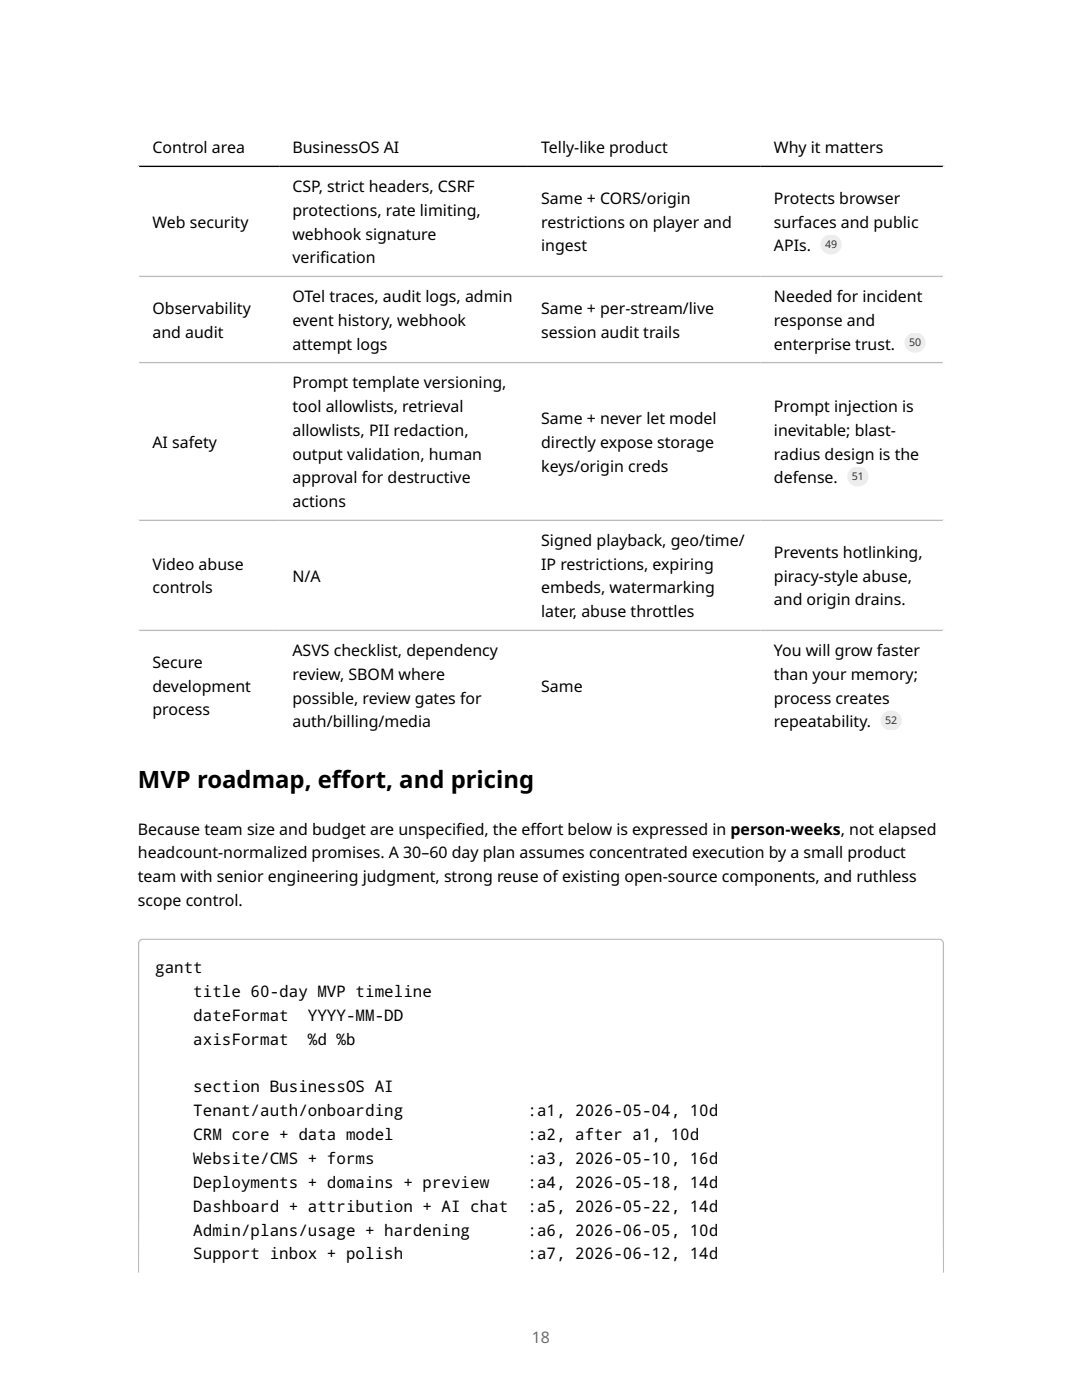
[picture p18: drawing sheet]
<svg xmlns="http://www.w3.org/2000/svg" width="216mm" height="279mm" viewBox="0 0 216 279" stroke-linecap="round" stroke-linejoin="round" font-family="sans-serif">
<defs><g id="words">
<g font-size="4.8">
<text x="27.5" y="157.3">MVP roadmap, ef</text>
<text x="66.2" y="157.3">fort, and pricing</text>
</g>
<g font-size="3.2">
<text x="30.4" y="30.6">Control area</text>
<text x="58.4" y="30.6">BusinessOS AI</text>
<text x="108" y="30.6">Telly-like product</text>
<text x="154.4" y="30.6">Why it matters</text>
<text x="58.4" y="38.3">CSP, strict headers, CSRF</text>
<text x="108" y="40.7">Same + CORS/origin</text>
<text x="154.4" y="40.7">Protects browser</text>
<text x="30.4" y="45.4">Web security</text>
<text x="58.4" y="43">protections, rate limiting,</text>
<text x="58.4" y="47.8">webhook signature</text>
<text x="108" y="45.4">restrictions on player and</text>
<text x="154.4" y="45.4">surfaces and public</text>
<text x="58.4" y="52.6">verif</text>
<text x="63.9" y="52.6">ication</text>
<text x="108" y="50.2">ingest</text>
<text x="154.4" y="50.2">APIs.</text>
<text x="30.4" y="62.6">Observability</text>
<text x="58.4" y="60.2">OTel traces, audit logs, admin</text>
<text x="58.4" y="65">event history, webhook</text>
<text x="108" y="62.6">Same + per-stream/live</text>
<text x="154.4" y="60.2">Needed for incident</text>
<text x="154.4" y="65">response and</text>
<text x="30.4" y="67.4">and audit</text>
<text x="58.4" y="69.8">attempt logs</text>
<text x="108" y="67.4">session audit trails</text>
<text x="154.4" y="69.8">enterprise trust.</text>
<text x="58.4" y="77.4">Prompt template versioning,</text>
<text x="58.4" y="82.2">tool allowlists, retrieval</text>
<text x="154.4" y="82.2">Prompt injection is</text>
<text x="30.4" y="89.3">AI safety</text>
<text x="58.4" y="87">allowlists, PII redaction,</text>
<text x="108" y="84.6">Same + never let model</text>
<text x="108" y="89.3">directly expose storage</text>
<text x="154.4" y="87">inevitable; blast-</text>
<text x="58.4" y="91.7">output validation, human</text>
<text x="108" y="94.1">keys/origin creds</text>
<text x="154.4" y="91.7">radius design is the</text>
<text x="58.4" y="96.5">approval for destructive</text>
<text x="58.4" y="101.2">actions</text>
<text x="154.4" y="96.5">defense.</text>
<text x="30.4" y="113.7">Video abuse</text>
<text x="108" y="108.9">Signed playback, geo/time/</text>
<text x="108" y="113.7">IP restrictions, expiring</text>
<text x="154.4" y="111.3">Prevents hotlinking,</text>
<text x="30.4" y="118.4">controls</text>
<text x="58.4" y="116.1">N/A</text>
<text x="108" y="118.4">embeds, watermarking</text>
<text x="154.4" y="116.1">piracy-style abuse,</text>
<text x="108" y="123.2">later, abuse throttles</text>
<text x="154.4" y="120.8">and origin drains.</text>
<text x="58.4" y="130.9">ASVS checklist, dependency</text>
<text x="154.4" y="130.9">You will grow faster</text>
<text x="30.4" y="133.3">Secure</text>
<text x="58.4" y="135.6">review, SBOM where</text>
<text x="154.4" y="135.6">than your memory;</text>
<text x="30.4" y="138">development</text>
<text x="30.4" y="142.8">process</text>
<text x="58.4" y="140.4">possible, review gates for</text>
<text x="108" y="138">Same</text>
<text x="154.4" y="140.4">process creates</text>
<text x="58.4" y="145.2">auth/billing/media</text>
<text x="154.4" y="145.2">repeatability.</text>
<text x="27.5" y="166.6">Because team size and budget are unspecif</text>
<text x="91" y="166.6">ied, the ef</text>
<text x="105.9" y="166.6">fort below is expressed in person-weeks, not elapsed</text>
<text x="27.5" y="171.3">headcount-normalized promises. A 30–60 day plan assumes concentrated execution by a small product</text>
<text x="27.5" y="176.1">team with senior engineering judgment, strong reuse of existing open-source components, and ruthless</text>
<text x="27.5" y="180.9">scope control.</text>
<text x="31" y="194.2">gantt</text>
<text x="38.6" y="199">title 60-day MVP timeline</text>
<text x="38.6" y="203.7">dateFormat</text>
<text x="61.4" y="203.7">YYYY-MM-DD</text>
<text x="38.6" y="208.5">axisFormat</text>
<text x="61.4" y="208.5">%d %b</text>
<text x="38.6" y="218">section BusinessOS AI</text>
<text x="38.6" y="222.8">Tenant/auth/onboarding</text>
<text x="38.6" y="227.5">CRM core + data model</text>
<text x="105.3" y="222.8">:a1, 2026-05-04, 10d</text>
<text x="105.3" y="227.5">:a2, after a1, 10d</text>
<text x="38.6" y="232.3">Website/CMS + forms</text>
<text x="105.3" y="232.3">:a3, 2026-05-10, 16d</text>
<text x="38.6" y="237.1">Deployments + domains + preview</text>
<text x="105.3" y="237.1">:a4, 2026-05-18, 14d</text>
<text x="38.6" y="241.8">Dashboard + attribution + AI chat</text>
<text x="105.3" y="241.8">:a5, 2026-05-22, 14d</text>
<text x="38.6" y="246.6">Admin/plans/usage + hardening</text>
<text x="38.6" y="251.3">Support inbox + polish</text>
<text x="105.3" y="246.6">:a6, 2026-06-05, 10d</text>
<text x="105.3" y="251.3">:a7, 2026-06-12, 14d</text>
</g>
<text font-size="3.2" fill="#6e6e6e" x="106.1" y="267.9">18</text>
<g font-size="2.1" fill="#333">
<text x="164.6" y="49.5">49</text>
<text x="181.4" y="69.1">50</text>
<text x="170" y="95.8">51</text>
<text x="176.6" y="144.5">52</text>
</g>
</g></defs>
<path d="M27.5 25.5h160.9M27.6 25.4v122.5M188.3 25.4v122.5M27.5 147.8h160.9" fill="none" stroke="#fff" stroke-width=".26"/>
<path d="M27.5 33.2h160.9" fill="none" stroke="#000" stroke-width=".26"/>
<path d="M27.5 55.2h160.9M27.5 72.4h160.9M27.5 103.8h160.9M27.5 125.8h160.9" fill="none" stroke="#bbb" stroke-width=".26"/>
<g fill="#bbb">
<path d="M28 187.8l.6-.2v66.4h-.8v-65.6zM27.7 187.7l.5-.4h.4v66.7h-1.1v-65.6z" fill-rule="evenodd"/>
<path d="M187.3 187.6a.8 .8 0 0 1 .8 .8v65.6h-.8zM187.3 187.3a1.06 1.06 0 0 1 1.1 1.1v65.6h-1.1z" fill-rule="evenodd"/>
<path d="M28 187.8l.6-.2h158.7a.8 .8 0 0 1 .8 .8h-160.3zM27.7 187.7l.5-.4h.4h158.7a1.06 1.06 0 0 1 1.1 1.1h-160.9z" fill-rule="evenodd"/>
</g>
<g fill="#ededed">
<path d="M163.7 46.8h4.3v4h-4.3z"/>
<path d="M180.5 66.4h4.2v4h-4.2z"/>
<path d="M169.1 93.1h4.2v4h-4.2z"/>
<path d="M175.7 141.8h4.2v4h-4.2z"/>
</g>
<use href="#words"/>
</svg>
